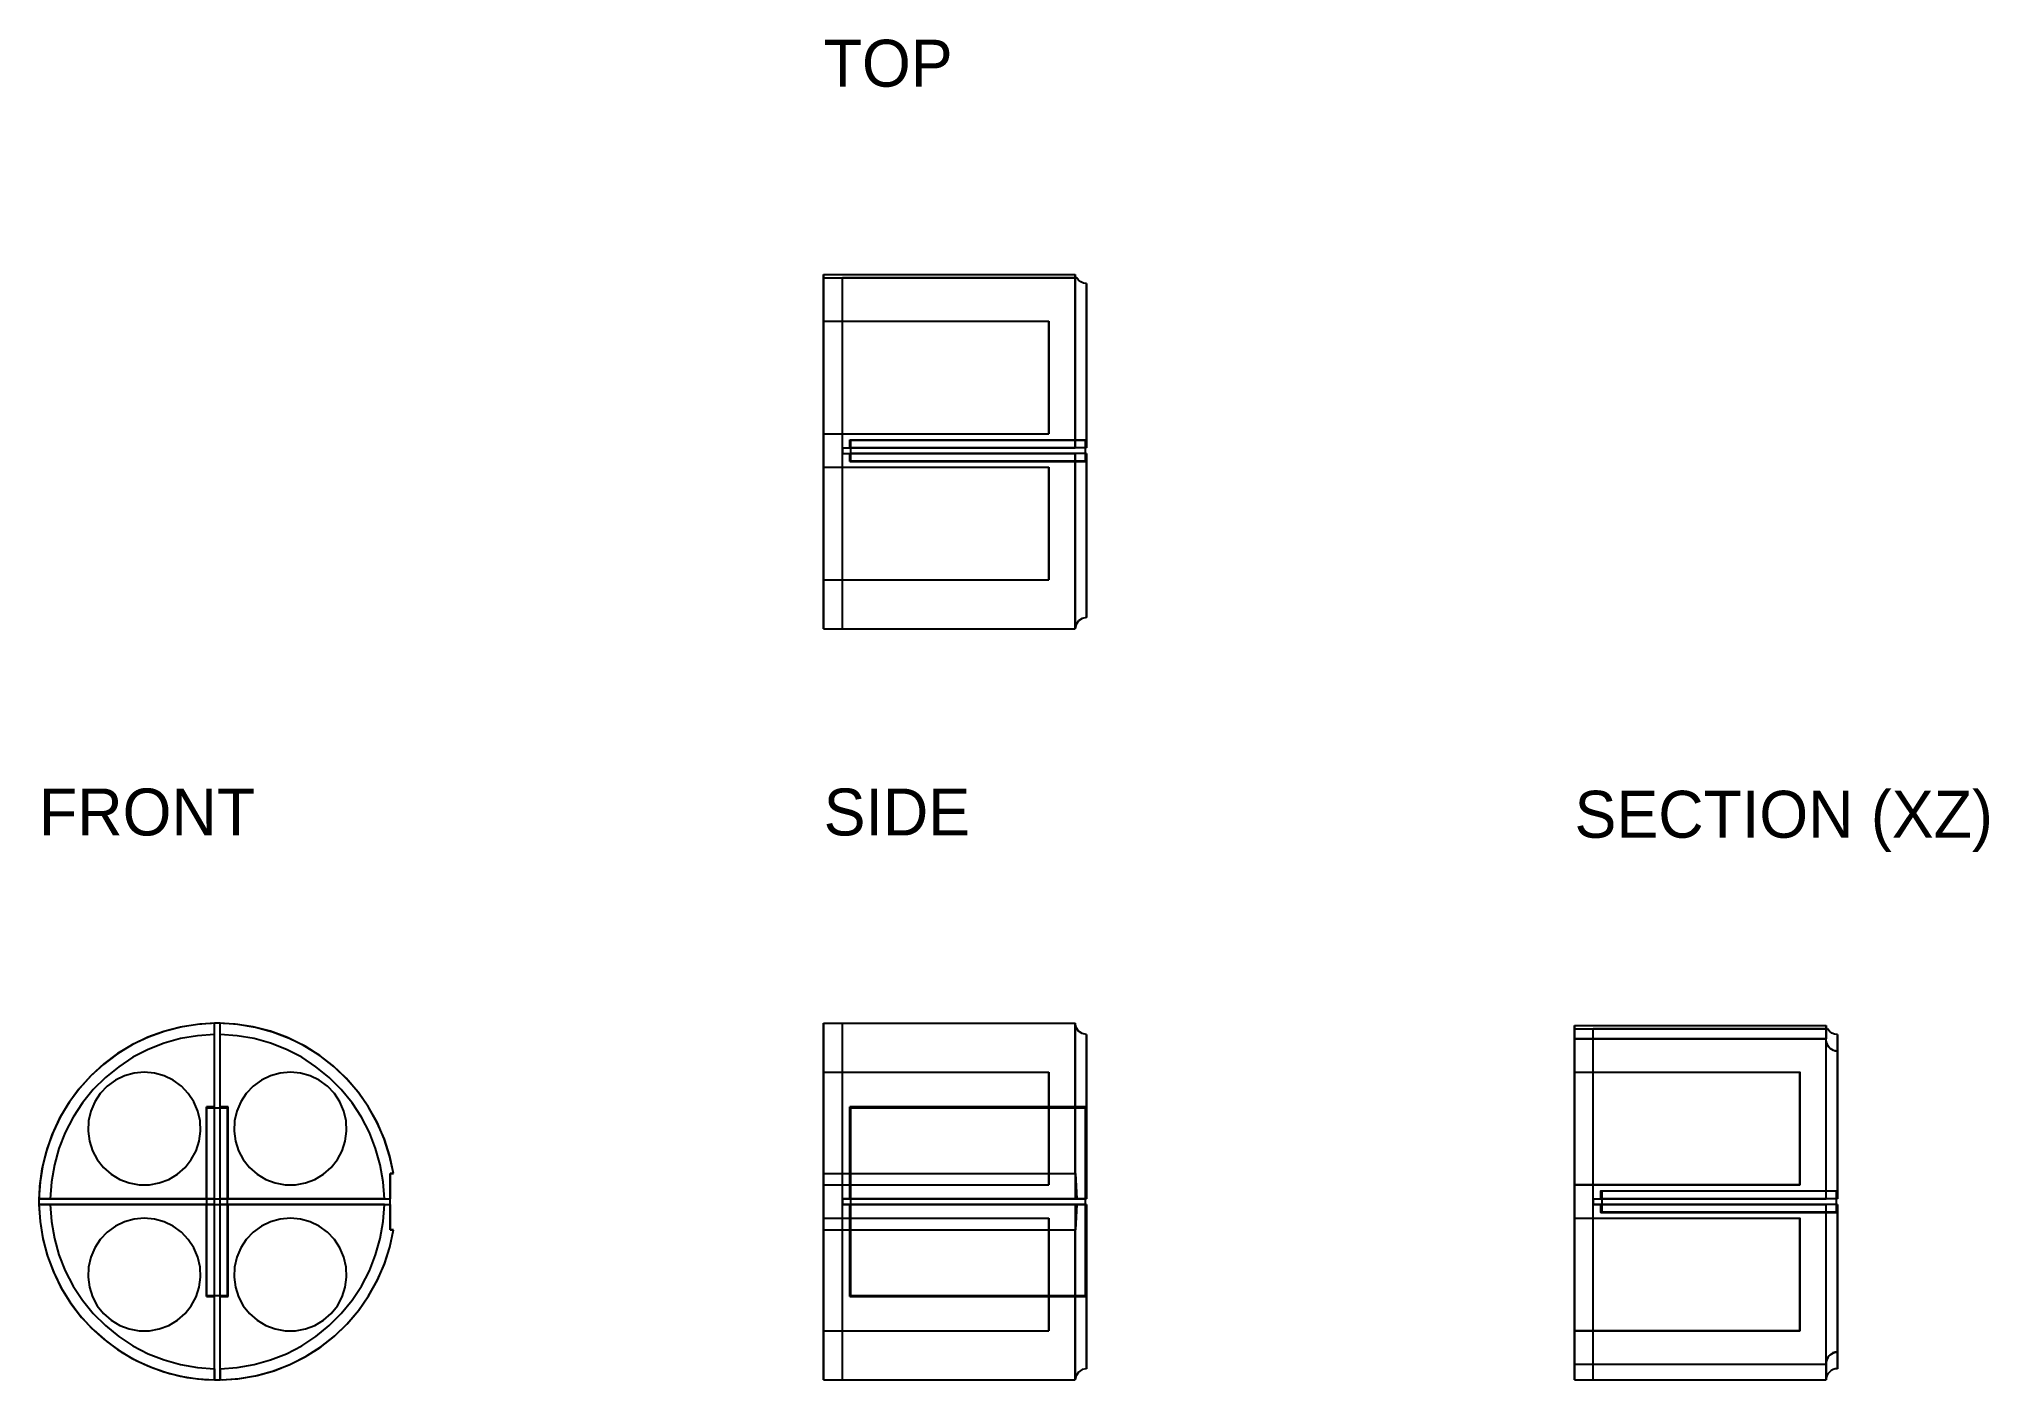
# Model space of a CAD drawing. Header units: metres. Extents: x -19 to 189, y -19 to 124.
import ezdxf

# ---------------------------------------------------------------- set-up
doc = ezdxf.new("R2010")
doc.units = ezdxf.units.M
for name, color, linetype in [('HIDDEN', 8, 'Continuous'), ('SECTION', 1, 'Continuous'), ('TEXT', 3, 'Continuous'), ('VISIBLE', 7, 'Continuous')]:
    doc.layers.add(name, color=color, linetype=linetype)

msp = doc.modelspace()

# ---------------------------------------------------------------- texts
at = {"layer": 'TEXT'}
for s, p in [('TOP', (64.6, 118.76)), ('FRONT', (-19, 39)), ('SIDE', (64.6, 39)), ('SECTION (XZ)', (144.6, 38.76))]:
    msp.add_text(s, height=5, dxfattribs=at).set_placement(p)

# ---------------------------------------------------------------- linework, layer by layer
at = {"layer": 'HIDDEN'}
for points in [[(64.6, 98.76), (91.4, 98.76)], [(64.6, 61), (64.6, 61.43), (64.6, 62.7), (64.6, 64.75), (64.6, 67.49), (64.6, 70.8), (64.6, 74.52), (64.6, 78.5), (64.6, 82.53), (64.6, 86.46), (64.6, 90.09), (64.6, 93.27), (64.6, 95.84), (64.6, 97.7), (64.6, 98.76)], [(64.6, 98.76), (64.6, 98.4)], [(64.6, 98.76), (64.6, 98.4)], [(64.6, 98.4), (91.45, 98.4)], [(64.6, 98.4), (91.45, 98.4)], [(66.6, 80.3), (66.6, 98.4)], [(91.4, 98.4), (66.6, 98.4)], [(91.56, 98.4), (66.6, 98.4)], [(66.6, 80.3), (66.6, 98.4)], [(91.4, 80.3), (91.4, 82.19), (91.4, 84.06), (91.4, 85.89), (91.4, 87.66), (91.4, 89.35), (91.4, 90.95), (91.4, 92.44), (91.4, 93.81), (91.4, 95.04), (91.4, 96.12), (91.4, 97.04), (91.4, 97.8), (91.4, 98.37), (91.4, 98.76)], [(91.45, 98.4), (91.4, 98.76)], [(91.56, 98.4), (91.45, 98.4)], [(92.6, 97.8), (92.29, 97.84), (92, 97.96), (91.75, 98.15), (91.56, 98.4)], [(92.6, 80.3), (92.6, 82.25), (92.6, 84.17), (92.6, 86.04), (92.6, 87.84), (92.6, 89.54), (92.6, 91.13), (92.6, 92.59), (92.6, 93.89), (92.6, 95.03), (92.6, 95.98), (92.6, 96.74), (92.6, 97.3), (92.6, 97.66), (92.6, 97.8)], [(92.6, 97.8), (92.6, 81.15)], [(92.6, 97.8), (92.6, 81.15)], [(64.6, 81.78), (64.6, 81.93), (64.6, 82.37), (64.6, 83.09), (64.6, 84.04), (64.6, 85.18), (64.6, 86.44), (64.6, 87.78), (64.6, 89.12), (64.6, 90.38), (64.6, 91.52), (64.6, 92.47), (64.6, 93.19), (64.6, 93.63), (64.6, 93.78)], [(64.6, 93.78), (64.6, 93.74), (64.6, 93.63), (64.6, 93.44), (64.6, 93.19), (64.6, 92.86), (64.6, 92.47), (64.6, 92.02), (64.6, 91.52), (64.6, 90.97), (64.6, 90.38), (64.6, 89.76), (64.6, 89.12), (64.6, 88.45), (64.6, 87.78)], [(64.6, 81.78), (64.6, 81.93), (64.6, 82.37), (64.6, 83.09), (64.6, 84.04), (64.6, 85.18), (64.6, 86.44), (64.6, 87.78), (64.6, 89.12), (64.6, 90.38), (64.6, 91.52), (64.6, 92.47), (64.6, 93.19), (64.6, 93.63), (64.6, 93.78)], [(64.6, 93.78), (64.6, 93.74), (64.6, 93.63), (64.6, 93.44), (64.6, 93.19), (64.6, 92.86), (64.6, 92.47), (64.6, 92.02), (64.6, 91.52), (64.6, 90.97), (64.6, 90.38), (64.6, 89.76), (64.6, 89.12), (64.6, 88.45), (64.6, 87.78)], [(64.6, 93.78), (88.6, 93.78)], [(64.6, 93.78), (88.6, 93.78)], [(88.6, 81.78), (88.6, 81.93), (88.6, 82.37), (88.6, 83.09), (88.6, 84.04), (88.6, 85.18), (88.6, 86.44), (88.6, 87.78), (88.6, 89.12), (88.6, 90.38), (88.6, 91.52), (88.6, 92.47), (88.6, 93.19), (88.6, 93.63), (88.6, 93.78)], [(88.6, 93.78), (88.6, 93.74), (88.6, 93.63), (88.6, 93.44), (88.6, 93.19), (88.6, 92.86), (88.6, 92.47), (88.6, 92.02), (88.6, 91.52), (88.6, 90.97), (88.6, 90.38), (88.6, 89.76), (88.6, 89.12), (88.6, 88.45), (88.6, 87.78)], [(88.6, 81.78), (88.6, 81.93), (88.6, 82.37), (88.6, 83.09), (88.6, 84.04), (88.6, 85.18), (88.6, 86.44), (88.6, 87.78), (88.6, 89.12), (88.6, 90.38), (88.6, 91.52), (88.6, 92.47), (88.6, 93.19), (88.6, 93.63), (88.6, 93.78)], [(88.6, 93.78), (88.6, 93.74), (88.6, 93.63), (88.6, 93.44), (88.6, 93.19), (88.6, 92.86), (88.6, 92.47), (88.6, 92.02), (88.6, 91.52), (88.6, 90.97), (88.6, 90.38), (88.6, 89.76), (88.6, 89.12), (88.6, 88.45), (88.6, 87.78)], [(64.6, 87.78), (64.6, 87.11), (64.6, 86.44), (64.6, 85.8), (64.6, 85.18), (64.6, 84.59), (64.6, 84.04), (64.6, 83.54), (64.6, 83.09), (64.6, 82.7), (64.6, 82.37), (64.6, 82.12), (64.6, 81.93), (64.6, 81.82), (64.6, 81.78)], [(64.6, 87.78), (64.6, 87.11), (64.6, 86.44), (64.6, 85.8), (64.6, 85.18), (64.6, 84.59), (64.6, 84.04), (64.6, 83.54), (64.6, 83.09), (64.6, 82.7), (64.6, 82.37), (64.6, 82.12), (64.6, 81.93), (64.6, 81.82), (64.6, 81.78)], [(88.6, 87.78), (88.6, 87.11), (88.6, 86.44), (88.6, 85.8), (88.6, 85.18), (88.6, 84.59), (88.6, 84.04), (88.6, 83.54), (88.6, 83.09), (88.6, 82.7), (88.6, 82.37), (88.6, 82.12), (88.6, 81.93), (88.6, 81.82), (88.6, 81.78)], [(88.6, 87.78), (88.6, 87.11), (88.6, 86.44), (88.6, 85.8), (88.6, 85.18), (88.6, 84.59), (88.6, 84.04), (88.6, 83.54), (88.6, 83.09), (88.6, 82.7), (88.6, 82.37), (88.6, 82.12), (88.6, 81.93), (88.6, 81.82), (88.6, 81.78)], [(64.6, 81.78), (88.6, 81.78)], [(64.6, 81.78), (88.6, 81.78)], [(67.4, 81.15), (92.6, 81.15)], [(67.4, 80.3), (67.4, 81.15)], [(67.4, 81.15), (67.4, 80.3)], [(67.4, 81.15), (92.6, 81.15)], [(67.4, 81.15), (92.6, 81.15)], [(67.4, 81.15), (67.4, 80.3)], [(67.4, 80.3), (67.4, 81.15)], [(67.4, 81.15), (92.6, 81.15)], [(67.5, 80.3), (67.5, 81.1)], [(67.5, 78.9), (67.5, 81.1)], [(67.5, 81.1), (92.5, 81.1)], [(67.5, 81.1), (92.5, 81.1)], [(92.5, 80.3), (92.5, 81.1)], [(92.5, 78.9), (92.5, 81.1)], [(92.6, 81.15), (92.6, 80.3)], [(92.6, 81.15), (92.6, 80.3)], [(66.6, 79.7), (66.6, 79.74), (66.6, 79.79), (66.6, 79.83), (66.6, 79.87), (66.6, 79.91), (66.6, 79.96), (66.6, 80), (66.6, 80.04), (66.6, 80.09), (66.6, 80.13), (66.6, 80.17), (66.6, 80.21), (66.6, 80.26), (66.6, 80.3)], [(66.6, 80.3), (91.4, 80.3)], [(66.6, 79.7), (66.6, 80.3)], [(66.6, 80.3), (67.4, 80.3)], [(66.6, 79.7), (66.6, 80.3)], [(66.6, 80.3), (67.4, 80.3)], [(66.6, 79.7), (91.4, 79.7)], [(66.6, 79.7), (67.4, 79.7)], [(66.6, 61), (66.6, 79.7)], [(66.6, 61), (66.6, 79.7)], [(66.6, 79.7), (67.4, 79.7)], [(92.6, 80.3), (67.4, 80.3)], [(92.6, 80.3), (67.4, 80.3)], [(67.4, 79.7), (67.4, 78.85)], [(67.4, 79.7), (67.4, 78.85)], [(92.6, 79.7), (67.4, 79.7)], [(92.6, 79.7), (67.4, 79.7)], [(67.4, 78.85), (67.4, 79.7)], [(67.4, 78.85), (67.4, 79.7)], [(67.5, 78.9), (67.5, 79.7)], [(92.6, 80.3), (92.14, 80.3), (91.75, 80.3), (91.49, 80.3), (91.4, 80.3)], [(91.4, 61), (91.4, 61.15), (91.4, 61.53), (91.4, 62.12), (91.4, 62.94), (91.4, 63.96), (91.4, 65.17), (91.4, 66.56), (91.4, 68.12), (91.4, 69.82), (91.4, 71.64), (91.4, 73.56), (91.4, 75.56), (91.4, 77.62), (91.4, 79.7)], [(92.6, 79.7), (92.14, 79.7), (91.75, 79.7), (91.49, 79.7), (91.4, 79.7)], [(92.5, 78.9), (92.5, 79.7)], [(92.6, 62.2), (92.6, 62.34), (92.6, 62.7), (92.6, 63.26), (92.6, 64.02), (92.6, 64.97), (92.6, 66.11), (92.6, 67.41), (92.6, 68.87), (92.6, 70.46), (92.6, 72.16), (92.6, 73.96), (92.6, 75.83), (92.6, 77.75), (92.6, 79.7)], [(92.6, 79.7), (92.6, 78.85)], [(92.6, 79.7), (92.6, 78.85)], [(64.6, 66.22), (64.6, 66.37), (64.6, 66.81), (64.6, 67.53), (64.6, 68.48), (64.6, 69.62), (64.6, 70.88), (64.6, 72.22), (64.6, 73.56), (64.6, 74.82), (64.6, 75.96), (64.6, 76.91), (64.6, 77.63), (64.6, 78.07), (64.6, 78.22)], [(64.6, 78.22), (64.6, 78.18), (64.6, 78.07), (64.6, 77.88), (64.6, 77.63), (64.6, 77.3), (64.6, 76.91), (64.6, 76.46), (64.6, 75.96), (64.6, 75.41), (64.6, 74.82), (64.6, 74.2), (64.6, 73.56), (64.6, 72.89), (64.6, 72.22)], [(64.6, 66.22), (64.6, 66.37), (64.6, 66.81), (64.6, 67.53), (64.6, 68.48), (64.6, 69.62), (64.6, 70.88), (64.6, 72.22), (64.6, 73.56), (64.6, 74.82), (64.6, 75.96), (64.6, 76.91), (64.6, 77.63), (64.6, 78.07), (64.6, 78.22)], [(64.6, 78.22), (64.6, 78.18), (64.6, 78.07), (64.6, 77.88), (64.6, 77.63), (64.6, 77.3), (64.6, 76.91), (64.6, 76.46), (64.6, 75.96), (64.6, 75.41), (64.6, 74.82), (64.6, 74.2), (64.6, 73.56), (64.6, 72.89), (64.6, 72.22)], [(64.6, 78.22), (88.6, 78.22)], [(64.6, 78.22), (88.6, 78.22)], [(67.4, 78.85), (92.6, 78.85)], [(67.4, 78.85), (92.6, 78.85)], [(67.4, 78.85), (92.6, 78.85)], [(67.4, 78.85), (92.6, 78.85)], [(67.5, 78.9), (92.5, 78.9)], [(67.5, 78.9), (92.5, 78.9)], [(88.6, 66.22), (88.6, 66.37), (88.6, 66.81), (88.6, 67.53), (88.6, 68.48), (88.6, 69.62), (88.6, 70.88), (88.6, 72.22), (88.6, 73.56), (88.6, 74.82), (88.6, 75.96), (88.6, 76.91), (88.6, 77.63), (88.6, 78.07), (88.6, 78.22)], [(88.6, 78.22), (88.6, 78.18), (88.6, 78.07), (88.6, 77.88), (88.6, 77.63), (88.6, 77.3), (88.6, 76.91), (88.6, 76.46), (88.6, 75.96), (88.6, 75.41), (88.6, 74.82), (88.6, 74.2), (88.6, 73.56), (88.6, 72.89), (88.6, 72.22)], [(88.6, 66.22), (88.6, 66.37), (88.6, 66.81), (88.6, 67.53), (88.6, 68.48), (88.6, 69.62), (88.6, 70.88), (88.6, 72.22), (88.6, 73.56), (88.6, 74.82), (88.6, 75.96), (88.6, 76.91), (88.6, 77.63), (88.6, 78.07), (88.6, 78.22)], [(88.6, 78.22), (88.6, 78.18), (88.6, 78.07), (88.6, 77.88), (88.6, 77.63), (88.6, 77.3), (88.6, 76.91), (88.6, 76.46), (88.6, 75.96), (88.6, 75.41), (88.6, 74.82), (88.6, 74.2), (88.6, 73.56), (88.6, 72.89), (88.6, 72.22)], [(92.6, 78.85), (92.6, 62.2)], [(92.6, 78.85), (92.6, 62.2)], [(64.6, 72.22), (64.6, 71.55), (64.6, 70.88), (64.6, 70.24), (64.6, 69.62), (64.6, 69.03), (64.6, 68.48), (64.6, 67.98), (64.6, 67.53), (64.6, 67.14), (64.6, 66.81), (64.6, 66.56), (64.6, 66.37), (64.6, 66.26), (64.6, 66.22)], [(64.6, 72.22), (64.6, 71.55), (64.6, 70.88), (64.6, 70.24), (64.6, 69.62), (64.6, 69.03), (64.6, 68.48), (64.6, 67.98), (64.6, 67.53), (64.6, 67.14), (64.6, 66.81), (64.6, 66.56), (64.6, 66.37), (64.6, 66.26), (64.6, 66.22)], [(88.6, 72.22), (88.6, 71.55), (88.6, 70.88), (88.6, 70.24), (88.6, 69.62), (88.6, 69.03), (88.6, 68.48), (88.6, 67.98), (88.6, 67.53), (88.6, 67.14), (88.6, 66.81), (88.6, 66.56), (88.6, 66.37), (88.6, 66.26), (88.6, 66.22)], [(88.6, 72.22), (88.6, 71.55), (88.6, 70.88), (88.6, 70.24), (88.6, 69.62), (88.6, 69.03), (88.6, 68.48), (88.6, 67.98), (88.6, 67.53), (88.6, 67.14), (88.6, 66.81), (88.6, 66.56), (88.6, 66.37), (88.6, 66.26), (88.6, 66.22)], [(64.6, 66.22), (88.6, 66.22)], [(64.6, 66.22), (88.6, 66.22)], [(66.6, 61), (66.6, 61), (66.6, 61), (66.6, 61), (66.6, 61), (66.6, 61), (66.6, 61), (66.6, 61), (66.6, 61), (66.6, 61), (66.6, 61), (66.6, 61), (66.6, 61), (66.6, 61), (66.6, 61)], [(66.6, 61), (91.4, 61)], [(0, 19), (-1.88, 18.91), (-3.74, 18.63), (-5.56, 18.17), (-7.33, 17.53), (-9.03, 16.72), (-10.63, 15.75), (-12.14, 14.62), (-13.52, 13.35), (-14.78, 11.94), (-15.88, 10.43), (-16.84, 8.8), (-17.62, 7.1), (-18.24, 5.32), (-18.68, 3.49), (-18.93, 1.63), (-19, -0.25), (-18.88, -2.13), (-18.58, -3.98), (-18.09, -5.8), (-17.43, -7.56), (-16.6, -9.24), (-15.6, -10.84), (-14.46, -12.33), (-13.17, -13.7), (-11.75, -14.93), (-10.22, -16.02), (-8.58, -16.95), (-6.87, -17.72), (-5.08, -18.31), (-3.25, -18.72), (-1.38, -18.95), (0.5, -18.99), (2.37, -18.85), (4.23, -18.52), (6.04, -18.02), (7.79, -17.33), (9.46, -16.48), (11.04, -15.46), (12.52, -14.29), (13.87, -12.99), (15.08, -11.55), (16.15, -10), (17.06, -8.36), (17.81, -6.63), (18.37, -4.84), (18.76, -3)], [(-0.3, 0.3), (-0.3, 19)], [(18.76, 3), (18.36, 4.87), (17.78, 6.7), (17.02, 8.46), (16.08, 10.13), (14.98, 11.69), (13.72, 13.14), (12.33, 14.46), (10.81, 15.62), (9.18, 16.63), (7.46, 17.47), (5.66, 18.14), (3.81, 18.61), (1.91, 18.9), (0, 19)], [(0.3, 0.3), (0.3, 19)], [(64.6, 3), (64.6, 4.87), (64.6, 6.7), (64.6, 8.46), (64.6, 10.13), (64.6, 11.69), (64.6, 13.14), (64.6, 14.46), (64.6, 15.62), (64.6, 16.63), (64.6, 17.47), (64.6, 18.14), (64.6, 18.61), (64.6, 18.9), (64.6, 19)], [(66.6, 19), (91.4, 19)], [(66.6, 19), (66.6, 19), (66.6, 19), (66.6, 19), (66.6, 19), (66.6, 19), (66.6, 19), (66.6, 19), (66.6, 19), (66.6, 19), (66.6, 19), (66.6, 19), (66.6, 19), (66.6, 19), (66.6, 19)], [(66.6, 0.3), (66.6, 19)], [(66.6, 0.3), (66.6, 19)], [(91.4, 3), (91.4, 4.85), (91.4, 6.66), (91.4, 8.4), (91.4, 10.05), (91.4, 11.61), (91.4, 13.05), (91.4, 14.36), (91.4, 15.53), (91.4, 16.54), (91.4, 17.39), (91.4, 18.06), (91.4, 18.56), (91.4, 18.87), (91.4, 19)], [(144.6, 18.76), (171.4, 18.76)], [(144.6, -19), (144.6, -18.57), (144.6, -17.3), (144.6, -15.25), (144.6, -12.51), (144.6, -9.2), (144.6, -5.48), (144.6, -1.5), (144.6, 2.53), (144.6, 6.46), (144.6, 10.09), (144.6, 13.27), (144.6, 15.84), (144.6, 17.7), (144.6, 18.76)], [(144.6, 18.76), (144.6, 18.4)], [(144.6, 18.76), (144.6, 18.4)], [(171.4, 0.3), (171.4, 2.19), (171.4, 4.06), (171.4, 5.89), (171.4, 7.66), (171.4, 9.35), (171.4, 10.95), (171.4, 12.44), (171.4, 13.81), (171.4, 15.04), (171.4, 16.12), (171.4, 17.04), (171.4, 17.8), (171.4, 18.37), (171.4, 18.76)], [(171.45, 18.4), (171.4, 18.76)], [(92.6, 10.1), (92.6, 17.8)], [(92.6, 0.3), (92.6, 2.25), (92.6, 4.17), (92.6, 6.04), (92.6, 7.84), (92.6, 9.54), (92.6, 11.13), (92.6, 12.59), (92.6, 13.89), (92.6, 15.03), (92.6, 15.98), (92.6, 16.74), (92.6, 17.3), (92.6, 17.66), (92.6, 17.8)], [(92.6, 10.1), (92.6, 17.8)], [(144.6, 18.4), (171.45, 18.4)], [(144.6, 18.4), (171.45, 18.4)], [(146.6, 0.3), (146.6, 18.4)], [(171.4, 18.4), (146.6, 18.4)], [(171.56, 18.4), (146.6, 18.4)], [(146.6, 0.3), (146.6, 18.4)], [(171.56, 18.4), (171.45, 18.4)], [(172.6, 17.8), (172.29, 17.84), (172, 17.96), (171.75, 18.15), (171.56, 18.4)], [(172.6, 0.3), (172.6, 2.25), (172.6, 4.17), (172.6, 6.04), (172.6, 7.84), (172.6, 9.54), (172.6, 11.13), (172.6, 12.59), (172.6, 13.89), (172.6, 15.03), (172.6, 15.98), (172.6, 16.74), (172.6, 17.3), (172.6, 17.66), (172.6, 17.8)], [(172.6, 17.8), (172.6, 1.15)], [(172.6, 17.8), (172.6, 1.15)], [(-7.78, 13.78), (-8.85, 13.68), (-9.89, 13.4), (-10.86, 12.93), (-11.73, 12.3), (-12.47, 11.52), (-13.06, 10.62), (-13.49, 9.63), (-13.73, 8.59), (-13.77, 7.51), (-13.63, 6.44), (-13.3, 5.42), (-12.79, 4.47), (-12.12, 3.63), (-11.31, 2.93), (-10.38, 2.37), (-9.38, 2), (-8.32, 1.8), (-7.24, 1.8), (-6.18, 2), (-5.18, 2.37), (-4.25, 2.93), (-3.44, 3.63), (-2.77, 4.47), (-2.26, 5.42), (-1.93, 6.44), (-1.79, 7.51), (-1.83, 8.59), (-2.07, 9.63), (-2.5, 10.62), (-3.09, 11.52), (-3.83, 12.3), (-4.7, 12.93), (-5.67, 13.4), (-6.71, 13.68), (-7.78, 13.78)], [(-7.78, 13.78), (-8.85, 13.68), (-9.89, 13.4), (-10.86, 12.93), (-11.73, 12.3), (-12.47, 11.52), (-13.06, 10.62), (-13.49, 9.63), (-13.73, 8.59), (-13.77, 7.51), (-13.63, 6.44), (-13.3, 5.42), (-12.79, 4.47), (-12.12, 3.63), (-11.31, 2.93), (-10.38, 2.37), (-9.38, 2), (-8.32, 1.8), (-7.24, 1.8), (-6.18, 2), (-5.18, 2.37), (-4.25, 2.93), (-3.44, 3.63), (-2.77, 4.47), (-2.26, 5.42), (-1.93, 6.44), (-1.79, 7.51), (-1.83, 8.59), (-2.07, 9.63), (-2.5, 10.62), (-3.09, 11.52), (-3.83, 12.3), (-4.7, 12.93), (-5.67, 13.4), (-6.71, 13.68), (-7.78, 13.78)], [(7.78, 13.78), (6.71, 13.68), (5.67, 13.4), (4.7, 12.93), (3.83, 12.3), (3.09, 11.52), (2.5, 10.62), (2.07, 9.63), (1.83, 8.59), (1.79, 7.51), (1.93, 6.44), (2.26, 5.42), (2.77, 4.47), (3.44, 3.63), (4.25, 2.93), (5.18, 2.37), (6.18, 2), (7.24, 1.8), (8.32, 1.8), (9.38, 2), (10.38, 2.37), (11.31, 2.93), (12.12, 3.63), (12.79, 4.47), (13.3, 5.42), (13.63, 6.44), (13.77, 7.51), (13.73, 8.59), (13.49, 9.63), (13.06, 10.62), (12.47, 11.52), (11.73, 12.3), (10.86, 12.93), (9.89, 13.4), (8.85, 13.68), (7.78, 13.78)], [(7.78, 13.78), (6.71, 13.68), (5.67, 13.4), (4.7, 12.93), (3.83, 12.3), (3.09, 11.52), (2.5, 10.62), (2.07, 9.63), (1.83, 8.59), (1.79, 7.51), (1.93, 6.44), (2.26, 5.42), (2.77, 4.47), (3.44, 3.63), (4.25, 2.93), (5.18, 2.37), (6.18, 2), (7.24, 1.8), (8.32, 1.8), (9.38, 2), (10.38, 2.37), (11.31, 2.93), (12.12, 3.63), (12.79, 4.47), (13.3, 5.42), (13.63, 6.44), (13.77, 7.51), (13.73, 8.59), (13.49, 9.63), (13.06, 10.62), (12.47, 11.52), (11.73, 12.3), (10.86, 12.93), (9.89, 13.4), (8.85, 13.68), (7.78, 13.78)], [(64.6, 13.78), (64.6, 13.63), (64.6, 13.19), (64.6, 12.47), (64.6, 11.52), (64.6, 10.38), (64.6, 9.12), (64.6, 7.78), (64.6, 6.44), (64.6, 5.18), (64.6, 4.04), (64.6, 3.09), (64.6, 2.37), (64.6, 1.93), (64.6, 1.78)], [(64.6, 1.78), (64.6, 1.93), (64.6, 2.37), (64.6, 3.09), (64.6, 4.04), (64.6, 5.18), (64.6, 6.44), (64.6, 7.78), (64.6, 9.12), (64.6, 10.38), (64.6, 11.52), (64.6, 12.47), (64.6, 13.19), (64.6, 13.63), (64.6, 13.78)], [(64.6, 13.78), (64.6, 13.63), (64.6, 13.19), (64.6, 12.47), (64.6, 11.52), (64.6, 10.38), (64.6, 9.12), (64.6, 7.78), (64.6, 6.44), (64.6, 5.18), (64.6, 4.04), (64.6, 3.09), (64.6, 2.37), (64.6, 1.93), (64.6, 1.78)], [(64.6, 1.78), (64.6, 1.93), (64.6, 2.37), (64.6, 3.09), (64.6, 4.04), (64.6, 5.18), (64.6, 6.44), (64.6, 7.78), (64.6, 9.12), (64.6, 10.38), (64.6, 11.52), (64.6, 12.47), (64.6, 13.19), (64.6, 13.63), (64.6, 13.78)], [(64.6, 13.78), (88.6, 13.78)], [(64.6, 13.78), (88.6, 13.78)], [(88.6, 13.78), (88.6, 13.63), (88.6, 13.19), (88.6, 12.47), (88.6, 11.52), (88.6, 10.38), (88.6, 9.12), (88.6, 7.78), (88.6, 6.44), (88.6, 5.18), (88.6, 4.04), (88.6, 3.09), (88.6, 2.37), (88.6, 1.93), (88.6, 1.78)], [(88.6, 1.78), (88.6, 1.93), (88.6, 2.37), (88.6, 3.09), (88.6, 4.04), (88.6, 5.18), (88.6, 6.44), (88.6, 7.78), (88.6, 9.12), (88.6, 10.38), (88.6, 11.52), (88.6, 12.47), (88.6, 13.19), (88.6, 13.63), (88.6, 13.78)], [(88.6, 13.78), (88.6, 13.63), (88.6, 13.19), (88.6, 12.47), (88.6, 11.52), (88.6, 10.38), (88.6, 9.12), (88.6, 7.78), (88.6, 6.44), (88.6, 5.18), (88.6, 4.04), (88.6, 3.09), (88.6, 2.37), (88.6, 1.93), (88.6, 1.78)], [(88.6, 1.78), (88.6, 1.93), (88.6, 2.37), (88.6, 3.09), (88.6, 4.04), (88.6, 5.18), (88.6, 6.44), (88.6, 7.78), (88.6, 9.12), (88.6, 10.38), (88.6, 11.52), (88.6, 12.47), (88.6, 13.19), (88.6, 13.63), (88.6, 13.78)], [(144.6, 1.78), (144.6, 1.93), (144.6, 2.37), (144.6, 3.09), (144.6, 4.04), (144.6, 5.18), (144.6, 6.44), (144.6, 7.78), (144.6, 9.12), (144.6, 10.38), (144.6, 11.52), (144.6, 12.47), (144.6, 13.19), (144.6, 13.63), (144.6, 13.78)], [(144.6, 13.78), (144.6, 13.74), (144.6, 13.63), (144.6, 13.44), (144.6, 13.19), (144.6, 12.86), (144.6, 12.47), (144.6, 12.02), (144.6, 11.52), (144.6, 10.97), (144.6, 10.38), (144.6, 9.76), (144.6, 9.12), (144.6, 8.45), (144.6, 7.78)], [(144.6, 13.78), (168.6, 13.78)], [(168.6, 1.78), (168.6, 1.93), (168.6, 2.37), (168.6, 3.09), (168.6, 4.04), (168.6, 5.18), (168.6, 6.44), (168.6, 7.78), (168.6, 9.12), (168.6, 10.38), (168.6, 11.52), (168.6, 12.47), (168.6, 13.19), (168.6, 13.63), (168.6, 13.78)], [(168.6, 1.78), (168.6, 1.93), (168.6, 2.37), (168.6, 3.09), (168.6, 4.04), (168.6, 5.18), (168.6, 6.44), (168.6, 7.78), (168.6, 9.12), (168.6, 10.38), (168.6, 11.52), (168.6, 12.47), (168.6, 13.19), (168.6, 13.63), (168.6, 13.78)], [(168.6, 13.78), (168.6, 13.74), (168.6, 13.63), (168.6, 13.44), (168.6, 13.19), (168.6, 12.86), (168.6, 12.47), (168.6, 12.02), (168.6, 11.52), (168.6, 10.97), (168.6, 10.38), (168.6, 9.76), (168.6, 9.12), (168.6, 8.45), (168.6, 7.78)], [(-1.15, 10.1), (-0.3, 10.1)], [(-1.15, 0.3), (-1.15, 10.1)], [(-1.1, -10), (-1.1, 10)], [(-1.1, 10), (1.1, 10)], [(-0.3, 0.3), (-0.3, 10)], [(0.3, 10.1), (1.15, 10.1)], [(0.3, 0.3), (0.3, 10)], [(1.1, -10), (1.1, 10)], [(1.15, 0.3), (1.15, 10.1)], [(67.4, 0.3), (67.4, 10.1)], [(92.6, 10.1), (67.4, 10.1)], [(67.4, 0.3), (67.4, 10.1)], [(67.4, 10.1), (92.6, 10.1)], [(67.4, 0.3), (67.4, 10.1)], [(92.6, 10.1), (67.4, 10.1)], [(67.4, 0.3), (67.4, 10.1)], [(67.4, 10.1), (92.6, 10.1)], [(67.5, 0.3), (67.5, 10)], [(67.5, -10), (67.5, 10)], [(67.5, 10), (92.5, 10)], [(67.5, 10), (92.5, 10)], [(92.5, 0.3), (92.5, 10)], [(92.5, -10), (92.5, 10)], [(92.6, 0.3), (92.6, 10.1)], [(92.6, 0.3), (92.6, 10.1)], [(144.6, 7.78), (144.6, 7.11), (144.6, 6.44), (144.6, 5.8), (144.6, 5.18), (144.6, 4.59), (144.6, 4.04), (144.6, 3.54), (144.6, 3.09), (144.6, 2.7), (144.6, 2.37), (144.6, 2.12), (144.6, 1.93), (144.6, 1.82), (144.6, 1.78)], [(168.6, 7.78), (168.6, 7.11), (168.6, 6.44), (168.6, 5.8), (168.6, 5.18), (168.6, 4.59), (168.6, 4.04), (168.6, 3.54), (168.6, 3.09), (168.6, 2.7), (168.6, 2.37), (168.6, 2.12), (168.6, 1.93), (168.6, 1.82), (168.6, 1.78)], [(18.76, 3), (18.4, 3)], [(18.4, -3), (18.4, 3)], [(64.6, -3), (64.6, 3)], [(64.6, 3), (91.4, 3)], [(64.6, 3), (91.45, 3)], [(91.45, 3), (91.4, 3)], [(91.45, 3), (91.56, 0.3)], [(-19, 0.3), (-0.3, 0.3)], [(-0.3, 0.3), (-1.1, 0.3)], [(-0.3, -0.3), (-0.3, 0.3)], [(-0.3, 0.3), (0.3, 0.3)], [(0.3, -0.3), (0.3, 0.3)], [(0.3, 0.3), (18.4, 0.3)], [(1.1, 0.3), (0.3, 0.3)], [(64.6, 1.78), (88.6, 1.78)], [(64.6, 1.78), (88.6, 1.78)], [(66.6, 0.3), (67.4, 0.3)], [(66.6, -0.3), (66.6, 0.3)], [(66.6, -0.3), (66.6, 0.3)], [(66.6, -0.3), (66.6, 0.3)], [(91.56, 0.3), (66.6, 0.3)], [(66.6, 0.3), (67.4, 0.3)], [(67.4, 0.3), (92.6, 0.3)], [(67.4, 0.3), (92.6, 0.3)], [(92.6, 0.3), (92, 0.3), (91.75, 0.3), (91.56, 0.3)], [(144.6, 1.78), (168.6, 1.78)], [(146.6, -0.3), (146.6, -0.26), (146.6, -0.21), (146.6, -0.17), (146.6, -0.13), (146.6, -0.09), (146.6, -0.04), (146.6, 0), (146.6, 0.04), (146.6, 0.09), (146.6, 0.13), (146.6, 0.17), (146.6, 0.21), (146.6, 0.26), (146.6, 0.3)], [(146.6, 0.3), (171.4, 0.3)], [(146.6, -0.3), (146.6, 0.3)], [(146.6, 0.3), (147.4, 0.3)], [(146.6, -0.3), (146.6, 0.3)], [(146.6, 0.3), (147.4, 0.3)], [(147.4, 1.15), (172.6, 1.15)], [(147.4, 0.3), (147.4, 1.15)], [(147.4, 1.15), (147.4, 0.3)], [(147.4, 1.15), (172.6, 1.15)], [(147.4, 1.15), (172.6, 1.15)], [(147.4, 1.15), (147.4, 0.3)], [(172.6, 0.3), (172.14, 0.3), (171.75, 0.3), (171.49, 0.3), (171.42, 0.3), (171.4, 0.3)], [(-19, -0.3), (-0.3, -0.3)], [(-7.78, -1.78), (-8.85, -1.88), (-9.89, -2.16), (-10.86, -2.63), (-11.73, -3.26), (-12.47, -4.04), (-13.06, -4.94), (-13.49, -5.93), (-13.73, -6.97), (-13.77, -8.05), (-13.63, -9.12), (-13.3, -10.14), (-12.79, -11.09), (-12.12, -11.93), (-11.31, -12.63), (-10.38, -13.19), (-9.38, -13.56), (-8.32, -13.76), (-7.24, -13.76), (-6.18, -13.56), (-5.18, -13.19), (-4.25, -12.63), (-3.44, -11.93), (-2.77, -11.09), (-2.26, -10.14), (-1.93, -9.12), (-1.79, -8.05), (-1.83, -6.97), (-2.07, -5.93), (-2.5, -4.94), (-3.09, -4.04), (-3.83, -3.26), (-4.7, -2.63), (-5.67, -2.16), (-6.71, -1.88), (-7.78, -1.78)], [(-7.78, -1.78), (-8.85, -1.88), (-9.89, -2.16), (-10.86, -2.63), (-11.73, -3.26), (-12.47, -4.04), (-13.06, -4.94), (-13.49, -5.93), (-13.73, -6.97), (-13.77, -8.05), (-13.63, -9.12), (-13.3, -10.14), (-12.79, -11.09), (-12.12, -11.93), (-11.31, -12.63), (-10.38, -13.19), (-9.38, -13.56), (-8.32, -13.76), (-7.24, -13.76), (-6.18, -13.56), (-5.18, -13.19), (-4.25, -12.63), (-3.44, -11.93), (-2.77, -11.09), (-2.26, -10.14), (-1.93, -9.12), (-1.79, -8.05), (-1.83, -6.97), (-2.07, -5.93), (-2.5, -4.94), (-3.09, -4.04), (-3.83, -3.26), (-4.7, -2.63), (-5.67, -2.16), (-6.71, -1.88), (-7.78, -1.78)], [(-1.15, -10.1), (-1.15, -0.3)], [(-0.3, -0.3), (-1.1, -0.3)], [(-0.3, -10), (-0.3, -0.3)], [(-0.3, -19), (-0.3, -0.3)], [(-0.3, -0.3), (0.3, -0.3)], [(0.3, -19), (0.3, -0.3)], [(0.3, -10), (0.3, -0.3)], [(1.1, -0.3), (0.3, -0.3)], [(0.3, -0.3), (18.4, -0.3)], [(1.15, -10.1), (1.15, -0.3)], [(7.78, -1.78), (6.71, -1.88), (5.67, -2.16), (4.7, -2.63), (3.83, -3.26), (3.09, -4.04), (2.5, -4.94), (2.07, -5.93), (1.83, -6.97), (1.79, -8.05), (1.93, -9.12), (2.26, -10.14), (2.77, -11.09), (3.44, -11.93), (4.25, -12.63), (5.18, -13.19), (6.18, -13.56), (7.24, -13.76), (8.32, -13.76), (9.38, -13.56), (10.38, -13.19), (11.31, -12.63), (12.12, -11.93), (12.79, -11.09), (13.3, -10.14), (13.63, -9.12), (13.77, -8.05), (13.73, -6.97), (13.49, -5.93), (13.06, -4.94), (12.47, -4.04), (11.73, -3.26), (10.86, -2.63), (9.89, -2.16), (8.85, -1.88), (7.78, -1.78)], [(7.78, -1.78), (6.71, -1.88), (5.67, -2.16), (4.7, -2.63), (3.83, -3.26), (3.09, -4.04), (2.5, -4.94), (2.07, -5.93), (1.83, -6.97), (1.79, -8.05), (1.93, -9.12), (2.26, -10.14), (2.77, -11.09), (3.44, -11.93), (4.25, -12.63), (5.18, -13.19), (6.18, -13.56), (7.24, -13.76), (8.32, -13.76), (9.38, -13.56), (10.38, -13.19), (11.31, -12.63), (12.12, -11.93), (12.79, -11.09), (13.3, -10.14), (13.63, -9.12), (13.77, -8.05), (13.73, -6.97), (13.49, -5.93), (13.06, -4.94), (12.47, -4.04), (11.73, -3.26), (10.86, -2.63), (9.89, -2.16), (8.85, -1.88), (7.78, -1.78)], [(64.6, -1.78), (64.6, -1.93), (64.6, -2.37), (64.6, -3.09), (64.6, -4.04), (64.6, -5.18), (64.6, -6.44), (64.6, -7.78), (64.6, -9.12), (64.6, -10.38), (64.6, -11.52), (64.6, -12.47), (64.6, -13.19), (64.6, -13.63), (64.6, -13.78)], [(64.6, -13.78), (64.6, -13.63), (64.6, -13.19), (64.6, -12.47), (64.6, -11.52), (64.6, -10.38), (64.6, -9.12), (64.6, -7.78), (64.6, -6.44), (64.6, -5.18), (64.6, -4.04), (64.6, -3.09), (64.6, -2.37), (64.6, -1.93), (64.6, -1.78)], [(64.6, -1.78), (64.6, -1.93), (64.6, -2.37), (64.6, -3.09), (64.6, -4.04), (64.6, -5.18), (64.6, -6.44), (64.6, -7.78), (64.6, -9.12), (64.6, -10.38), (64.6, -11.52), (64.6, -12.47), (64.6, -13.19), (64.6, -13.63), (64.6, -13.78)], [(64.6, -13.78), (64.6, -13.63), (64.6, -13.19), (64.6, -12.47), (64.6, -11.52), (64.6, -10.38), (64.6, -9.12), (64.6, -7.78), (64.6, -6.44), (64.6, -5.18), (64.6, -4.04), (64.6, -3.09), (64.6, -2.37), (64.6, -1.93), (64.6, -1.78)], [(64.6, -1.78), (88.6, -1.78)], [(64.6, -1.78), (88.6, -1.78)], [(66.6, -0.3), (67.4, -0.3)], [(66.6, -19), (66.6, -0.3)], [(66.6, -19), (66.6, -0.3)], [(66.6, -0.3), (67.4, -0.3)], [(91.56, -0.3), (66.6, -0.3)], [(67.4, -0.3), (92.6, -0.3)], [(67.4, -10.1), (67.4, -0.3)], [(67.4, -10.1), (67.4, -0.3)], [(67.4, -10.1), (67.4, -0.3)], [(67.4, -10.1), (67.4, -0.3)], [(67.4, -0.3), (92.6, -0.3)], [(67.5, -10), (67.5, -0.3)], [(88.6, -1.78), (88.6, -1.93), (88.6, -2.37), (88.6, -3.09), (88.6, -4.04), (88.6, -5.18), (88.6, -6.44), (88.6, -7.78), (88.6, -9.12), (88.6, -10.38), (88.6, -11.52), (88.6, -12.47), (88.6, -13.19), (88.6, -13.63), (88.6, -13.78)], [(88.6, -13.78), (88.6, -13.63), (88.6, -13.19), (88.6, -12.47), (88.6, -11.52), (88.6, -10.38), (88.6, -9.12), (88.6, -7.78), (88.6, -6.44), (88.6, -5.18), (88.6, -4.04), (88.6, -3.09), (88.6, -2.37), (88.6, -1.93), (88.6, -1.78)], [(88.6, -1.78), (88.6, -1.93), (88.6, -2.37), (88.6, -3.09), (88.6, -4.04), (88.6, -5.18), (88.6, -6.44), (88.6, -7.78), (88.6, -9.12), (88.6, -10.38), (88.6, -11.52), (88.6, -12.47), (88.6, -13.19), (88.6, -13.63), (88.6, -13.78)], [(88.6, -13.78), (88.6, -13.63), (88.6, -13.19), (88.6, -12.47), (88.6, -11.52), (88.6, -10.38), (88.6, -9.12), (88.6, -7.78), (88.6, -6.44), (88.6, -5.18), (88.6, -4.04), (88.6, -3.09), (88.6, -2.37), (88.6, -1.93), (88.6, -1.78)], [(91.56, -0.3), (91.45, -3)], [(92.6, -0.3), (92, -0.3), (91.75, -0.3), (91.56, -0.3)], [(92.5, -10), (92.5, -0.3)], [(92.6, -17.8), (92.6, -17.66), (92.6, -17.3), (92.6, -16.74), (92.6, -15.98), (92.6, -15.03), (92.6, -13.89), (92.6, -12.59), (92.6, -11.13), (92.6, -9.54), (92.6, -7.84), (92.6, -6.04), (92.6, -4.17), (92.6, -2.25), (92.6, -0.3)], [(92.6, -10.1), (92.6, -0.3)], [(92.6, -10.1), (92.6, -0.3)], [(144.6, -13.78), (144.6, -13.63), (144.6, -13.19), (144.6, -12.47), (144.6, -11.52), (144.6, -10.38), (144.6, -9.12), (144.6, -7.78), (144.6, -6.44), (144.6, -5.18), (144.6, -4.04), (144.6, -3.09), (144.6, -2.37), (144.6, -1.93), (144.6, -1.78)], [(144.6, -1.78), (144.6, -1.82), (144.6, -1.93), (144.6, -2.12), (144.6, -2.37), (144.6, -2.7), (144.6, -3.09), (144.6, -3.54), (144.6, -4.04), (144.6, -4.59), (144.6, -5.18), (144.6, -5.8), (144.6, -6.44), (144.6, -7.11), (144.6, -7.78)], [(144.6, -1.78), (168.6, -1.78)], [(146.6, -0.3), (171.4, -0.3)], [(146.6, -0.3), (147.4, -0.3)], [(146.6, -19), (146.6, -0.3)], [(146.6, -19), (146.6, -0.3)], [(146.6, -0.3), (147.4, -0.3)], [(147.4, -0.3), (147.4, -1.15)], [(147.4, -0.3), (147.4, -1.15)], [(147.4, -1.15), (147.4, -0.3)], [(147.4, -1.15), (172.6, -1.15)], [(147.4, -1.15), (172.6, -1.15)], [(147.4, -1.15), (172.6, -1.15)], [(168.6, -13.78), (168.6, -13.63), (168.6, -13.19), (168.6, -12.47), (168.6, -11.52), (168.6, -10.38), (168.6, -9.12), (168.6, -7.78), (168.6, -6.44), (168.6, -5.18), (168.6, -4.04), (168.6, -3.09), (168.6, -2.37), (168.6, -1.93), (168.6, -1.78)], [(168.6, -13.78), (168.6, -13.63), (168.6, -13.19), (168.6, -12.47), (168.6, -11.52), (168.6, -10.38), (168.6, -9.12), (168.6, -7.78), (168.6, -6.44), (168.6, -5.18), (168.6, -4.04), (168.6, -3.09), (168.6, -2.37), (168.6, -1.93), (168.6, -1.78)], [(168.6, -1.78), (168.6, -1.82), (168.6, -1.93), (168.6, -2.12), (168.6, -2.37), (168.6, -2.7), (168.6, -3.09), (168.6, -3.54), (168.6, -4.04), (168.6, -4.59), (168.6, -5.18), (168.6, -5.8), (168.6, -6.44), (168.6, -7.11), (168.6, -7.78)], [(171.4, -19), (171.4, -18.85), (171.4, -18.47), (171.4, -17.88), (171.4, -17.06), (171.4, -16.04), (171.4, -14.83), (171.4, -13.44), (171.4, -11.88), (171.4, -10.18), (171.4, -8.36), (171.4, -6.44), (171.4, -4.44), (171.4, -2.38), (171.4, -0.3)], [(172.6, -0.3), (172.14, -0.3), (171.75, -0.3), (171.49, -0.3), (171.42, -0.3), (171.4, -0.3)], [(172.6, -17.8), (172.6, -17.66), (172.6, -17.3), (172.6, -16.74), (172.6, -15.98), (172.6, -15.03), (172.6, -13.89), (172.6, -12.59), (172.6, -11.13), (172.6, -9.54), (172.6, -7.84), (172.6, -6.04), (172.6, -4.17), (172.6, -2.25), (172.6, -0.3)], [(172.6, -1.15), (172.6, -17.8)], [(172.6, -1.15), (172.6, -17.8)], [(18.76, -3), (18.4, -3)], [(64.6, -3), (91.4, -3)], [(64.6, -19), (64.6, -18.9), (64.6, -18.61), (64.6, -18.14), (64.6, -17.47), (64.6, -16.63), (64.6, -15.62), (64.6, -14.46), (64.6, -13.14), (64.6, -11.69), (64.6, -10.13), (64.6, -8.46), (64.6, -6.7), (64.6, -4.87), (64.6, -3)], [(64.6, -3), (91.45, -3)], [(91.4, -19), (91.4, -18.87), (91.4, -18.56), (91.4, -18.06), (91.4, -17.39), (91.4, -16.54), (91.4, -15.53), (91.4, -14.36), (91.4, -13.05), (91.4, -11.61), (91.4, -10.05), (91.4, -8.4), (91.4, -6.66), (91.4, -4.85), (91.4, -3)], [(91.45, -3), (91.4, -3)], [(144.6, -7.78), (144.6, -8.45), (144.6, -9.12), (144.6, -9.76), (144.6, -10.38), (144.6, -10.97), (144.6, -11.52), (144.6, -12.02), (144.6, -12.47), (144.6, -12.86), (144.6, -13.19), (144.6, -13.44), (144.6, -13.63), (144.6, -13.74), (144.6, -13.78)], [(168.6, -7.78), (168.6, -8.45), (168.6, -9.12), (168.6, -9.76), (168.6, -10.38), (168.6, -10.97), (168.6, -11.52), (168.6, -12.02), (168.6, -12.47), (168.6, -12.86), (168.6, -13.19), (168.6, -13.44), (168.6, -13.63), (168.6, -13.74), (168.6, -13.78)], [(-1.15, -10.1), (-0.3, -10.1)], [(-1.1, -10), (1.1, -10)], [(0.3, -10.1), (1.15, -10.1)], [(92.6, -10.1), (67.4, -10.1)], [(92.6, -10.1), (67.4, -10.1)], [(67.4, -10.1), (92.6, -10.1)], [(67.4, -10.1), (92.6, -10.1)], [(67.5, -10), (92.5, -10)], [(67.5, -10), (92.5, -10)], [(92.6, -17.8), (92.6, -10.1)], [(92.6, -17.8), (92.6, -10.1)], [(64.6, -13.78), (88.6, -13.78)], [(64.6, -13.78), (88.6, -13.78)], [(144.6, -13.78), (168.6, -13.78)], [(66.6, -19), (66.6, -19), (66.6, -19), (66.6, -19), (66.6, -19), (66.6, -19), (66.6, -19), (66.6, -19), (66.6, -19), (66.6, -19), (66.6, -19), (66.6, -19), (66.6, -19), (66.6, -19), (66.6, -19)], [(66.6, -19), (91.4, -19)], [(146.6, -19), (146.6, -19), (146.6, -19), (146.6, -19), (146.6, -19), (146.6, -19), (146.6, -19), (146.6, -19), (146.6, -19), (146.6, -19), (146.6, -19), (146.6, -19), (146.6, -19), (146.6, -19), (146.6, -19)], [(146.6, -19), (171.4, -19)]]:
    msp.add_lwpolyline(points, dxfattribs=at)
at = {"layer": 'SECTION'}
for points in [[(144.6, -13.78), (144.6, -17.33), (171.4, -17.33), (171.4, -17.22), (171.45, -16.97), (171.54, -16.72), (171.67, -16.5), (171.84, -16.31), (172.19, -16.09), (172.6, -16.01), (172.6, -1.15), (147.4, -1.15), (147.4, -0.3), (146.6, -0.3), (146.6, 0.3), (147.4, 0.3), (147.4, 1.15), (172.6, 1.15), (172.6, 16.01), (172.19, 16.09), (171.84, 16.31), (171.67, 16.5), (171.54, 16.72), (171.45, 16.97), (171.4, 17.22), (171.4, 17.33), (144.6, 17.33), (144.6, 13.78), (168.6, 13.78), (168.6, 1.78), (144.6, 1.78), (144.6, -1.78), (168.6, -1.78), (168.6, -13.78), (144.6, -13.78)], [(172.5, 1.1), (147.5, 1.1), (147.5, -1.1), (172.5, -1.1), (172.5, 1.1)]]:
    msp.add_lwpolyline(points, close=True, dxfattribs=at)
at = {"layer": 'VISIBLE'}
for points in [[(64.6, 98.76), (64.6, 98.36), (64.6, 97.78), (64.6, 97.02), (64.6, 96.08), (64.6, 94.98), (64.6, 93.72), (64.6, 92.33), (64.6, 90.81), (64.6, 89.18), (64.6, 87.46), (64.6, 85.66), (64.6, 83.81), (64.6, 81.91), (64.6, 80)], [(64.6, 98.76), (91.4, 98.76)], [(91.4, 98.76), (91.4, 98.37), (91.4, 97.8), (91.4, 97.04), (91.4, 96.12), (91.4, 95.04), (91.4, 93.81), (91.4, 92.44), (91.4, 90.95), (91.4, 89.35), (91.4, 87.66), (91.4, 85.89), (91.4, 84.06), (91.4, 82.19), (91.4, 80.3)], [(91.45, 98.4), (91.4, 98.76)], [(91.56, 98.4), (91.4, 98.4)], [(91.45, 98.4), (91.56, 98.4)], [(92.6, 97.8), (92.29, 97.84), (92, 97.96), (91.75, 98.15), (91.56, 98.4)], [(92.6, 97.8), (92.6, 97.66), (92.6, 97.3), (92.6, 96.74), (92.6, 95.98), (92.6, 95.03), (92.6, 93.89), (92.6, 92.59), (92.6, 91.13), (92.6, 89.54), (92.6, 87.84), (92.6, 86.04), (92.6, 84.17), (92.6, 82.25), (92.6, 80.3)], [(64.6, 80), (64.6, 77.87), (64.6, 75.77), (64.6, 73.72), (64.6, 71.76), (64.6, 69.89), (64.6, 68.15), (64.6, 66.56), (64.6, 65.15), (64.6, 63.91), (64.6, 62.88), (64.6, 62.07), (64.6, 61.48), (64.6, 61.12), (64.6, 61)], [(66.6, 80.3), (91.4, 80.3)], [(66.6, 80.3), (66.6, 80.28), (66.6, 80.26), (66.6, 80.24), (66.6, 80.21), (66.6, 80.19), (66.6, 80.17), (66.6, 80.15), (66.6, 80.13), (66.6, 80.11), (66.6, 80.09), (66.6, 80.06), (66.6, 80.04), (66.6, 80.02), (66.6, 80)], [(66.6, 80), (66.6, 79.98), (66.6, 79.96), (66.6, 79.94), (66.6, 79.91), (66.6, 79.89), (66.6, 79.87), (66.6, 79.85), (66.6, 79.83), (66.6, 79.81), (66.6, 79.79), (66.6, 79.76), (66.6, 79.74), (66.6, 79.72), (66.6, 79.7)], [(66.6, 79.7), (91.4, 79.7)], [(67.5, 79.7), (67.5, 80.3)], [(92.6, 80.3), (92.14, 80.3), (91.75, 80.3), (91.49, 80.3), (91.4, 80.3)], [(91.4, 79.7), (91.4, 77.62), (91.4, 75.56), (91.4, 73.56), (91.4, 71.64), (91.4, 69.82), (91.4, 68.12), (91.4, 66.56), (91.4, 65.17), (91.4, 63.96), (91.4, 62.94), (91.4, 62.12), (91.4, 61.53), (91.4, 61.15), (91.4, 61)], [(92.6, 79.7), (92.14, 79.7), (91.75, 79.7), (91.49, 79.7), (91.4, 79.7)], [(92.5, 79.7), (92.5, 80.3)], [(92.6, 79.7), (92.6, 77.75), (92.6, 75.83), (92.6, 73.96), (92.6, 72.16), (92.6, 70.46), (92.6, 68.87), (92.6, 67.41), (92.6, 66.11), (92.6, 64.97), (92.6, 64.02), (92.6, 63.26), (92.6, 62.7), (92.6, 62.34), (92.6, 62.2)], [(64.6, 61), (66.6, 61)], [(66.6, 61), (91.4, 61)], [(66.6, 61), (66.6, 61), (66.6, 61), (66.6, 61), (66.6, 61), (66.6, 61), (66.6, 61), (66.6, 61), (66.6, 61), (66.6, 61), (66.6, 61), (66.6, 61), (66.6, 61), (66.6, 61), (66.6, 61)], [(92.6, 62.2), (92.14, 62.11), (91.75, 61.85), (91.49, 61.46), (91.4, 61)], [(92.6, 62.2), (92.14, 62.11), (91.75, 61.85), (91.49, 61.46), (91.4, 61)], [(-0.3, 19), (-2.12, 18.88), (-3.93, 18.59), (-5.69, 18.13), (-7.41, 17.5), (-9.06, 16.7), (-10.62, 15.76), (-12.08, 14.66), (-13.44, 13.44), (-14.66, 12.08), (-15.76, 10.62), (-16.7, 9.06), (-17.5, 7.41), (-18.13, 5.69), (-18.59, 3.93), (-18.88, 2.12), (-19, 0.3)], [(0, 19), (-0.3, 19)], [(-0.3, 17.8), (-0.3, 17.89), (-0.3, 18.15), (-0.3, 18.54), (-0.3, 19)], [(0.3, 19), (0, 19)], [(18.76, 3), (18.37, 4.85), (17.8, 6.66), (17.04, 8.4), (16.12, 10.05), (15.04, 11.61), (13.81, 13.05), (12.44, 14.36), (10.95, 15.53), (9.35, 16.54), (7.66, 17.39), (5.89, 18.06), (4.06, 18.56), (2.19, 18.87), (0.3, 19)], [(0.3, 17.8), (0.3, 17.89), (0.3, 18.15), (0.3, 18.54), (0.3, 19)], [(64.6, 19), (64.6, 18.52), (64.6, 17.12), (64.6, 14.85), (64.6, 11.85), (64.6, 8.24), (64.6, 4.23), (64.6, 0), (64.6, -4.23), (64.6, -8.24), (64.6, -11.85), (64.6, -14.85), (64.6, -17.12), (64.6, -18.52), (64.6, -19)], [(64.6, 19), (66.6, 19)], [(66.6, 19), (66.6, 19), (66.6, 19), (66.6, 19), (66.6, 19), (66.6, 19), (66.6, 19), (66.6, 19), (66.6, 19), (66.6, 19), (66.6, 19), (66.6, 19), (66.6, 19), (66.6, 19), (66.6, 19)], [(66.6, 19), (91.4, 19)], [(91.4, 19), (91.4, 18.85), (91.4, 18.47), (91.4, 17.88), (91.4, 17.06), (91.4, 16.04), (91.4, 14.83), (91.4, 13.44), (91.4, 11.88), (91.4, 10.18), (91.4, 8.36), (91.4, 6.44), (91.4, 4.44), (91.4, 2.38), (91.4, 0.3)], [(92.6, 17.8), (92.14, 17.89), (91.75, 18.15), (91.49, 18.54), (91.4, 19)], [(92.6, 17.8), (92.14, 17.89), (91.75, 18.15), (91.49, 18.54), (91.4, 19)], [(144.6, 18.76), (144.6, 18.7), (144.6, 18.64), (144.6, 18.56), (144.6, 18.48), (144.6, 18.4), (144.6, 18.3), (144.6, 18.21), (144.6, 18.1), (144.6, 17.99), (144.6, 17.87), (144.6, 17.75), (144.6, 17.61), (144.6, 17.48), (144.6, 17.33)], [(144.6, 18.76), (171.4, 18.76)], [(171.45, 18.4), (171.4, 18.76)], [(171.4, 18.76), (171.4, 18.7), (171.4, 18.64), (171.4, 18.56), (171.4, 18.48), (171.4, 18.4), (171.4, 18.3), (171.4, 18.21), (171.4, 18.1), (171.4, 17.99), (171.4, 17.87), (171.4, 17.75), (171.4, 17.61), (171.4, 17.48), (171.4, 17.33)], [(-0.3, 17.8), (-2.12, 17.67), (-3.92, 17.36), (-5.67, 16.87), (-7.37, 16.2), (-8.99, 15.37), (-10.51, 14.37), (-11.93, 13.21), (-13.21, 11.93), (-14.37, 10.51), (-15.37, 8.99), (-16.2, 7.37), (-16.87, 5.67), (-17.36, 3.92), (-17.67, 2.12), (-17.8, 0.3)], [(-0.3, 10.1), (-0.3, 17.8)], [(17.8, 0.3), (17.67, 2.12), (17.36, 3.92), (16.87, 5.67), (16.2, 7.37), (15.37, 8.99), (14.37, 10.51), (13.21, 11.93), (11.93, 13.21), (10.51, 14.37), (8.99, 15.37), (7.37, 16.2), (5.67, 16.87), (3.92, 17.36), (2.12, 17.67), (0.3, 17.8)], [(0.3, 10.1), (0.3, 17.8)], [(92.6, 17.8), (92.6, 17.66), (92.6, 17.3), (92.6, 16.74), (92.6, 15.98), (92.6, 15.03), (92.6, 13.89), (92.6, 12.59), (92.6, 11.13), (92.6, 9.54), (92.6, 7.84), (92.6, 6.04), (92.6, 4.17), (92.6, 2.25), (92.6, 0.3)], [(144.6, 17.33), (144.6, 13.78)], [(144.6, 17.33), (171.4, 17.33)], [(171.56, 18.4), (171.4, 18.4)], [(172.6, 16.01), (172.36, 16.04), (172.13, 16.12), (171.92, 16.24), (171.74, 16.41), (171.59, 16.62), (171.49, 16.84), (171.42, 17.08), (171.4, 17.33)], [(171.45, 18.4), (171.56, 18.4)], [(172.6, 17.8), (172.29, 17.84), (172, 17.96), (171.75, 18.15), (171.56, 18.4)], [(172.6, 17.8), (172.6, 17.78), (172.6, 17.74), (172.6, 17.69), (172.6, 17.62), (172.6, 17.54), (172.6, 17.43), (172.6, 17.31), (172.6, 17.18), (172.6, 17.02), (172.6, 16.85), (172.6, 16.67), (172.6, 16.46), (172.6, 16.24), (172.6, 16.01)], [(172.6, 16.01), (172.6, 1.15)], [(144.6, 1.78), (144.6, 1.93), (144.6, 2.37), (144.6, 3.09), (144.6, 4.04), (144.6, 5.18), (144.6, 6.44), (144.6, 7.78), (144.6, 9.12), (144.6, 10.38), (144.6, 11.52), (144.6, 12.47), (144.6, 13.19), (144.6, 13.63), (144.6, 13.78)], [(144.6, 13.78), (168.6, 13.78)], [(168.6, 13.78), (168.6, 1.78)], [(-0.3, 10.1), (-1.15, 10.1)], [(-1.15, 0.3), (-1.15, 10.1)], [(-1.1, -10), (-1.1, 10)], [(-1.1, 10), (1.1, 10)], [(-0.3, 10), (-0.3, 10.1)], [(0.3, 10), (0.3, 10.1)], [(1.15, 10.1), (0.3, 10.1)], [(1.1, -10), (1.1, 10)], [(1.15, 0.3), (1.15, 10.1)], [(18.4, 3), (18.4, 0.3)], [(18.4, 3), (18.76, 3)], [(-19, 0.3), (-19, -0.3)], [(-17.8, 0.3), (-17.89, 0.3), (-18.15, 0.3), (-18.54, 0.3), (-19, 0.3)], [(-1.15, 0.3), (-17.8, 0.3)], [(-1.1, 0.3), (-1.15, 0.3)], [(1.15, 0.3), (1.1, 0.3)], [(17.8, 0.3), (1.15, 0.3)], [(17.8, 0.3), (17.84, 0.3), (17.96, 0.3), (18.15, 0.3), (18.4, 0.3)], [(18.4, -0.3), (18.4, 0.3)], [(66.6, 0.3), (91.4, 0.3)], [(66.6, 0.3), (66.6, 0.26), (66.6, 0.21), (66.6, 0.17), (66.6, 0.13), (66.6, 0.09), (66.6, 0.04), (66.6, 0), (66.6, -0.04), (66.6, -0.09), (66.6, -0.13), (66.6, -0.17), (66.6, -0.21), (66.6, -0.26), (66.6, -0.3)], [(67.5, -0.3), (67.5, 0.3)], [(92.6, 0.3), (92.14, 0.3), (91.75, 0.3), (91.49, 0.3), (91.4, 0.3)], [(92.5, -0.3), (92.5, 0.3)], [(144.6, 1.78), (144.6, -1.78)], [(144.6, 1.78), (168.6, 1.78)], [(146.6, 0.3), (147.4, 0.3)], [(146.6, 0.3), (146.6, -0.3)], [(147.4, 1.15), (172.6, 1.15)], [(147.4, 1.15), (147.4, 0.3)], [(172.6, 0.3), (147.4, 0.3)], [(172.6, 1.15), (172.6, 0.3)], [(-19, -0.3), (-18.88, -2.12), (-18.59, -3.93), (-18.13, -5.69), (-17.5, -7.41), (-16.7, -9.06), (-15.76, -10.62), (-14.66, -12.08), (-13.44, -13.44), (-12.08, -14.66), (-10.62, -15.76), (-9.06, -16.7), (-7.41, -17.5), (-5.69, -18.13), (-3.93, -18.59), (-2.12, -18.88), (-0.3, -19)], [(-17.8, -0.3), (-17.89, -0.3), (-18.15, -0.3), (-18.54, -0.3), (-19, -0.3)], [(-1.15, -0.3), (-17.8, -0.3)], [(-17.8, -0.3), (-17.67, -2.12), (-17.36, -3.92), (-16.87, -5.67), (-16.2, -7.37), (-15.37, -8.99), (-14.37, -10.51), (-13.21, -11.93), (-11.93, -13.21), (-10.51, -14.37), (-8.99, -15.37), (-7.37, -16.2), (-5.67, -16.87), (-3.92, -17.36), (-2.12, -17.67), (-0.3, -17.8)], [(-1.1, -0.3), (-1.15, -0.3)], [(-1.15, -10.1), (-1.15, -0.3)], [(0.3, -17.8), (2.12, -17.67), (3.92, -17.36), (5.67, -16.87), (7.37, -16.2), (8.99, -15.37), (10.51, -14.37), (11.93, -13.21), (13.21, -11.93), (14.37, -10.51), (15.37, -8.99), (16.2, -7.37), (16.87, -5.67), (17.36, -3.92), (17.67, -2.12), (17.8, -0.3)], [(1.15, -0.3), (1.1, -0.3)], [(1.15, -10.1), (1.15, -0.3)], [(17.8, -0.3), (1.15, -0.3)], [(17.8, -0.3), (17.84, -0.3), (17.96, -0.3), (18.15, -0.3), (18.4, -0.3)], [(18.4, -0.3), (18.4, -3)], [(66.6, -0.3), (91.4, -0.3)], [(91.4, -0.3), (91.4, -2.38), (91.4, -4.44), (91.4, -6.44), (91.4, -8.36), (91.4, -10.18), (91.4, -11.88), (91.4, -13.44), (91.4, -14.83), (91.4, -16.04), (91.4, -17.06), (91.4, -17.88), (91.4, -18.47), (91.4, -18.85), (91.4, -19)], [(92.6, -0.3), (92.14, -0.3), (91.75, -0.3), (91.49, -0.3), (91.4, -0.3)], [(92.6, -0.3), (92.6, -2.25), (92.6, -4.17), (92.6, -6.04), (92.6, -7.84), (92.6, -9.54), (92.6, -11.13), (92.6, -12.59), (92.6, -13.89), (92.6, -15.03), (92.6, -15.98), (92.6, -16.74), (92.6, -17.3), (92.6, -17.66), (92.6, -17.8)], [(144.6, -13.78), (144.6, -13.63), (144.6, -13.19), (144.6, -12.47), (144.6, -11.52), (144.6, -10.38), (144.6, -9.12), (144.6, -7.78), (144.6, -6.44), (144.6, -5.18), (144.6, -4.04), (144.6, -3.09), (144.6, -2.37), (144.6, -1.93), (144.6, -1.78)], [(144.6, -1.78), (168.6, -1.78)], [(146.6, -0.3), (147.4, -0.3)], [(172.6, -0.3), (147.4, -0.3)], [(147.4, -0.3), (147.4, -1.15)], [(147.4, -1.15), (172.6, -1.15)], [(168.6, -1.78), (168.6, -13.78)], [(172.6, -0.3), (172.6, -1.15)], [(172.6, -1.15), (172.6, -16.01)], [(0.3, -19), (2.19, -18.87), (4.06, -18.56), (5.89, -18.06), (7.66, -17.39), (9.35, -16.54), (10.95, -15.53), (12.44, -14.36), (13.81, -13.05), (15.04, -11.61), (16.12, -10.05), (17.04, -8.4), (17.8, -6.66), (18.37, -4.85), (18.76, -3)], [(18.4, -3), (18.76, -3)], [(-0.3, -10.1), (-1.15, -10.1)], [(-1.1, -10), (1.1, -10)], [(-0.3, -10.1), (-0.3, -10)], [(-0.3, -17.8), (-0.3, -10.1)], [(0.3, -10.1), (0.3, -10)], [(0.3, -17.8), (0.3, -10.1)], [(1.15, -10.1), (0.3, -10.1)], [(144.6, -13.78), (144.6, -17.33)], [(144.6, -13.78), (168.6, -13.78)], [(172.6, -16.01), (172.36, -16.04), (172.13, -16.12), (171.92, -16.24), (171.74, -16.41), (171.59, -16.62), (171.49, -16.84), (171.42, -17.08), (171.4, -17.33)], [(172.6, -16.01), (172.6, -16.24), (172.6, -16.46), (172.6, -16.67), (172.6, -16.85), (172.6, -17.02), (172.6, -17.18), (172.6, -17.31), (172.6, -17.43), (172.6, -17.54), (172.6, -17.62), (172.6, -17.69), (172.6, -17.74), (172.6, -17.78), (172.6, -17.8)], [(-0.3, -17.8), (-0.3, -17.89), (-0.3, -18.15), (-0.3, -18.54), (-0.3, -19)], [(0.3, -17.8), (0.3, -17.89), (0.3, -18.15), (0.3, -18.54), (0.3, -19)], [(92.6, -17.8), (92.14, -17.89), (91.75, -18.15), (91.49, -18.54), (91.4, -19)], [(92.6, -17.8), (92.14, -17.89), (91.75, -18.15), (91.49, -18.54), (91.4, -19)], [(144.6, -17.33), (144.6, -17.56), (144.6, -17.77), (144.6, -17.97), (144.6, -18.14), (144.6, -18.31), (144.6, -18.45), (144.6, -18.58), (144.6, -18.69), (144.6, -18.78), (144.6, -18.86), (144.6, -18.92), (144.6, -18.97), (144.6, -18.99), (144.6, -19)], [(144.6, -17.33), (171.4, -17.33)], [(171.4, -17.33), (171.4, -17.55), (171.4, -17.76), (171.4, -17.94), (171.4, -18.12), (171.4, -18.28), (171.4, -18.42), (171.4, -18.55), (171.4, -18.66), (171.4, -18.75), (171.4, -18.84), (171.4, -18.9), (171.4, -18.95), (171.4, -18.98), (171.4, -19)], [(172.6, -17.8), (172.37, -17.82), (172.14, -17.89), (171.93, -18), (171.75, -18.15), (171.6, -18.33), (171.49, -18.54), (171.42, -18.76), (171.4, -19)], [(172.6, -17.8), (172.37, -17.82), (172.14, -17.89), (171.93, -18), (171.75, -18.15), (171.6, -18.33), (171.49, -18.54), (171.42, -18.76), (171.4, -19)], [(-0.3, -19), (0.3, -19)], [(64.6, -19), (66.6, -19)], [(66.6, -19), (91.4, -19)], [(66.6, -19), (66.6, -19), (66.6, -19), (66.6, -19), (66.6, -19), (66.6, -19), (66.6, -19), (66.6, -19), (66.6, -19), (66.6, -19), (66.6, -19), (66.6, -19), (66.6, -19), (66.6, -19), (66.6, -19)], [(144.6, -19), (146.6, -19)], [(146.6, -19), (171.4, -19)], [(146.6, -19), (146.6, -19), (146.6, -19), (146.6, -19), (146.6, -19), (146.6, -19), (146.6, -19), (146.6, -19), (146.6, -19), (146.6, -19), (146.6, -19), (146.6, -19), (146.6, -19), (146.6, -19), (146.6, -19)]]:
    msp.add_lwpolyline(points, dxfattribs=at)

msp.set_redraw_order([(e.dxf.handle, doc.entitydb.next_handle()) for e in msp.query("TEXT MTEXT ATTDEF DIMENSION ARC_DIMENSION")])  # texts and dimensions are drawn at this point

doc.saveas('drawing.dxf')
